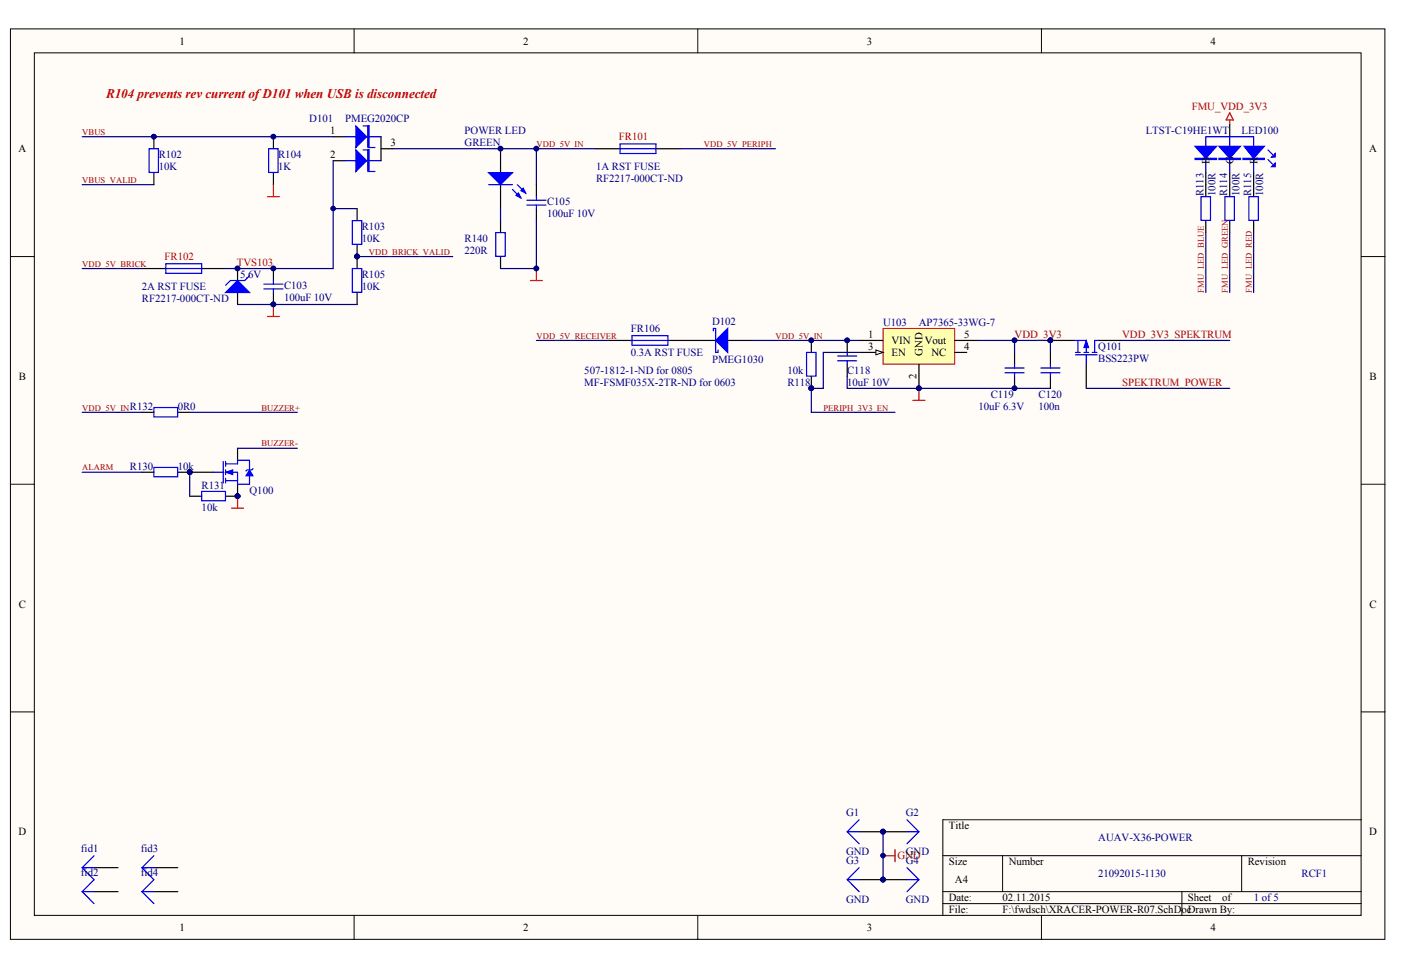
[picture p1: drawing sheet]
<svg xmlns="http://www.w3.org/2000/svg" width="289mm" height="200mm" viewBox="0 0 289 200" stroke-linecap="round" stroke-linejoin="round" font-family="sans-serif">
<defs><g id="words">
<text font-size="2.7" fill="#f00" x="21.9" y="20.2">R104 prevents rev current of D101 when USB is disconnected</text>
<g font-size="2.2">
<text x="37" y="9.2">1</text>
<text x="107.9" y="9.2">2</text>
<text x="178.8" y="9.2">3</text>
<text x="249.6" y="9.2">4</text>
<text x="68.1" y="27.7">1</text>
<text x="3.8" y="31.4">A</text>
<text x="68.1" y="32.7">2</text>
<text x="80.6" y="30.2">3</text>
<text x="249.4" y="33.9" transform="rotate(-90 249.4 33.9)">B</text>
<text x="254.4" y="33.9" transform="rotate(-90 254.4 33.9)">G</text>
<text x="259.3" y="33.9" transform="rotate(-90 259.3 33.9)">R</text>
<text x="282.4" y="31.4">A</text>
<text x="179" y="69.7">1</text>
<text x="183.8" y="70.9">VIN</text>
<text x="190.7" y="70.9">Vout</text>
<text x="198.9" y="69.7">5</text>
<text x="179" y="72.2">3</text>
<text x="183.8" y="73.4">EN</text>
<text x="190.3" y="73.4" transform="rotate(-90 190.3 73.4)">GND</text>
<text x="192.1" y="73.4">NC</text>
<text x="198.9" y="72.2">4</text>
<text x="3.9" y="78.4">B</text>
<text x="189" y="78.2" transform="rotate(-90 189 78.2)">2</text>
<text x="282.5" y="78.4">B</text>
<text x="3.9" y="125.3">C</text>
<text x="282.5" y="125.3">C</text>
<text x="3.8" y="172.3">D</text>
<text x="195.7" y="171">Title</text>
<text x="282.4" y="172.3">D</text>
<text x="195.7" y="178.4">Size</text>
<text x="208" y="178.4">Number</text>
<text x="257.3" y="178.4">Revision</text>
<text x="195.7" y="185.9">Date:</text>
<text x="196.9" y="182.2">A4</text>
<text x="206.8" y="185.9">02.11.2015</text>
<text x="245" y="185.9">Sheet</text>
<text x="252" y="185.9">of</text>
<text x="195.7" y="188.3">File:</text>
<text x="206.8" y="188.3">F:\fwdsch\XRACER-POWER-R07.SchDocDrawn By:</text>
<text x="37" y="192">1</text>
<text x="107.9" y="192">2</text>
<text x="178.8" y="192">3</text>
<text x="249.6" y="192">4</text>
</g>
<g font-size="2.2" fill="#800000">
<text x="245.8" y="22.8">FMU_VDD_3V3</text>
<text x="209.2" y="69.7">VDD_3V3</text>
<text x="231.4" y="69.7">VDD_3V3_SPEKTRUM</text>
<text x="231.4" y="79.6">SPEKTRUM_POWER</text>
<text x="185.1" y="177.2">GND</text>
</g>
<g font-size="2.2" fill="#000080">
<text x="63.8" y="25.3">D101</text>
<text x="71.2" y="25.3">PMEG2020CP</text>
<text x="95.8" y="27.7">POWER LED</text>
<text x="236.3" y="27.7">LTST-C19HE1WT</text>
<text x="256.1" y="27.7">LED100</text>
<text x="32.7" y="32.7">R102</text>
<text x="32.7" y="35.1">10K</text>
<text x="57.4" y="32.7">R104</text>
<text x="57.4" y="35.1">1K</text>
<text x="95.8" y="30.2">GREEN</text>
<text x="122.9" y="35.1">1A RST FUSE</text>
<text x="122.9" y="37.6">RF2217-000CT-ND</text>
<text x="248.2" y="40.4" transform="rotate(-90 248.2 40.4)">R113</text>
<text x="250.7" y="40.4" transform="rotate(-90 250.7 40.4)">100R</text>
<text x="253.1" y="40.4" transform="rotate(-90 253.1 40.4)">R114</text>
<text x="255.6" y="40.4" transform="rotate(-90 255.6 40.4)">100R</text>
<text x="258" y="40.4" transform="rotate(-90 258 40.4)">R115</text>
<text x="260.5" y="40.4" transform="rotate(-90 260.5 40.4)">100R</text>
<text x="74.6" y="47.5">R103</text>
<text x="112.8" y="42.3">C105</text>
<text x="112.8" y="44.8">100uF 10V</text>
<text x="74.6" y="50">10K</text>
<text x="95.8" y="50">R140</text>
<text x="95.8" y="52.4">220R</text>
<text x="29.3" y="59.8">2A RST FUSE</text>
<text x="49.5" y="57.4">5.6V</text>
<text x="58.6" y="59.6">C103</text>
<text x="74.6" y="57.4">R105</text>
<text x="74.6" y="59.8">10K</text>
<text x="29.3" y="62.3">RF2217-000CT-ND</text>
<text x="58.6" y="62.1">100uF 10V</text>
<text x="130.1" y="68.5">FR106</text>
<text x="146.9" y="67">D102</text>
<text x="182.1" y="67.2">U103</text>
<text x="189.5" y="67.2">AP7365-33WG-7</text>
<text x="120.5" y="77.1">507-1812-1-ND for 0805</text>
<text x="130.1" y="73.4">0.3A RST FUSE</text>
<text x="146.9" y="74.9">PMEG1030</text>
<text x="162.4" y="77.1">10k</text>
<text x="174.7" y="77.1">C118</text>
<text x="226.5" y="72.2">Q101</text>
<text x="226.5" y="74.7">BSS223PW</text>
<text x="120.5" y="79.6">MF-FSMF035X-2TR-ND for 0603</text>
<text x="162.4" y="79.6">R118</text>
<text x="174.7" y="79.6">10uF 10V</text>
<text x="204.3" y="82.1">C119</text>
<text x="214.2" y="82.1">C120</text>
<text x="26.8" y="84.6">R132</text>
<text x="36.7" y="84.6">0R0</text>
<text x="201.8" y="84.6">10uF 6.3V</text>
<text x="214.2" y="84.6">100n</text>
<text x="26.8" y="96.9">R130</text>
<text x="36.7" y="96.9">10k</text>
<text x="41.6" y="100.8">R131</text>
<text x="51.5" y="101.9">Q100</text>
<text x="41.6" y="105.3">10k</text>
<text x="174.5" y="168.3">G1</text>
<text x="186.8" y="168.3">G2</text>
<text x="226.5" y="173.5">AUAV-X36-POWER</text>
<text x="16.7" y="175.7">fid1</text>
<text x="29" y="175.7">fid3</text>
<text x="174.5" y="176.2">GND</text>
<text x="174.5" y="178.2">G3</text>
<text x="186.8" y="176.2">GND</text>
<text x="186.8" y="178.2">G4</text>
<text x="16.7" y="180.7">fid2</text>
<text x="29" y="180.7">fid4</text>
<text x="226.5" y="180.9">21092015-1130</text>
<text x="258.5" y="185.9">1 of 5</text>
<text x="268.4" y="180.9">RCF1</text>
<text x="174.5" y="186.1">GND</text>
<text x="186.8" y="186.1">GND</text>
</g>
<g font-size="2.2" fill="#f00">
<text x="127.6" y="29">FR101</text>
<text x="34" y="53.7">FR102</text>
<text x="48.8" y="54.9">TVS103</text>
</g>
<g font-size="1.8" fill="#800000">
<text x="17" y="27.8">VBUS</text>
<text x="110.6" y="30.3">VDD_5V_IN</text>
<text x="145.1" y="30.3">VDD_5V_PERIPH</text>
<text x="17" y="37.7">VBUS_VALID</text>
<text x="76.1" y="52.5">VDD_BRICK_VALID</text>
<text x="17" y="55">VDD_5V_BRICK</text>
<text x="248.3" y="60.3" transform="rotate(-90 248.3 60.3)">FMU_LED_BLUE</text>
<text x="253.2" y="60.3" transform="rotate(-90 253.2 60.3)">FMU_LED_GREEN</text>
<text x="258.2" y="60.3" transform="rotate(-90 258.2 60.3)">FMU_LED_RED</text>
<text x="110.6" y="69.8">VDD_5V_RECEIVER</text>
<text x="159.9" y="69.8">VDD_5V_IN</text>
<text x="17" y="84.7">VDD_5V_IN</text>
<text x="53.9" y="84.7">BUZZER+</text>
<text x="169.8" y="84.7">PERIPH_3V3_EN</text>
<text x="53.9" y="92.1">BUZZER-</text>
<text x="17" y="97">ALARM</text>
</g>
</g></defs>
<g fill="#fffcf8" stroke="#000" stroke-width=".21">
<path d="M2.2 6h283.4v187.7h-283.4z"/>
<path d="M7.1 10.9h273.6v177.9h-273.6z"/>
</g>
<g fill="none" stroke="#000" stroke-width=".21">
<path d="M73 6v4.9M143.9 6v4.9M214.8 6v4.9M2.2 52.9h4.9M280.7 52.9h5M2.2 99.9h4.9M280.7 99.9h5M2.2 146.8h4.9M280.7 146.8h5M194.4 176.5h86.3M206.8 176.5v7.4M256.1 176.5v7.4"/>
<path d="M280.7 169h-86.3v19.8M73 188.8v5M143.9 188.8v5M194.4 183.9h86.3M194.4 186.3h86.3M214.8 188.8v5M243.7 183.9v4.9"/>
</g>
<g fill="none" stroke="#000" stroke-width=".25">
<path d="M31.7 28.2v2.5M31.7 35.6v2.5M110.6 38.1v2.5M29.3 55.4h4.9M41.6 55.4h4.9M49 55.4v2.4M56.4 55.4v2.4M73.6 52.9v2.5M110.6 43v2.5M49 60.3v2.5M56.4 60.3v2.5M73.6 60.3v2.5"/>
<path d="M125.4 70.2h4.9M137.7 70.2h9.9M150.1 70.2h4.9M174.7 70.2v2.5M174.7 75.1v2.5M209.2 72.7v2.4M209.2 77.6v2.5M216.6 72.7v2.4M216.6 77.6v2.5M39.1 97.4h5M49 92.4v2.5M49 99.9v2.4"/>
<path d="M19.4 178.9h4.9M31.7 178.9h5M177.2 171.5h9.8M19.4 183.9h4.9M31.7 183.9h5M177.2 181.4h9.8"/>
</g>
<g fill="none" stroke="#00f" stroke-width=".25">
<path d="M30.7 30.7h2v4.9h-2zM34.2 54.4h7.4v2h-7.4zM34.2 55.4h7.4M51.5 56.9l-1 .9h-3l-1 1M54.4 58.6h4M54.4 59.6h4M56.4 57.8v.8M56.4 59.6v.7M72.7 55.4h1.9v4.9h-1.9zM108.6 41.3h4M108.6 42.3h4M110.6 40.6v.7"/>
<path d="M110.6 42.3v.7M130.3 69.2h7.4v2h-7.4zM130.3 70.2h7.4M147.1 68.2v-.5h.5v5h.5v-.5M172.7 73.4h4M172.7 74.4h4M174.7 72.7v.7M174.7 74.4v.7M207.3 75.9h3.9M207.3 76.9h3.9M209.2 75.1v.8M209.2 76.9v.7"/>
<path d="M214.7 75.9h3.9M214.7 76.9h3.9M216.6 75.1v.8M216.6 76.9v.7M44.1 97.4h1.9M46 95.2v4.4M46.5 95.7h2.5v-.8h2.5v2M46.5 97.4h2.5v2.5h2.5v-1.8M46.5 99.1h2.5M46.5 95.2v.9M46.5 96.9v1M46.5 98.6v1"/>
<path d="M52.2 96.6l-.3 .3h-.9l-.3 .2M16.9 178.9l2.5 2.5-2.5 2.5M16.9 178.9h2.5M19.4 176.5l-2.5 2.4M29.3 178.9h2.4M29.3 178.9l2.4 2.5-2.4 2.5M31.7 176.5l-2.4 2.4M174.7 171.5l2.5 2.5M174.7 171.5h2.5M177.2 169l-2.5 2.5M177.2 178.9l-2.5 2.5M187 171.5h2.5"/>
<path d="M187 169l2.5 2.5M187 178.9l2.5 2.5M189.5 171.5l-2.5 2.5M16.9 183.9l2.5 2.4M16.9 183.9h2.5M29.3 183.9h2.4M29.3 183.9l2.4 2.4M174.7 181.4l2.5 2.5M174.7 181.4h2.5M187 181.4h2.5M189.5 181.4l-2.5 2.5"/>
</g>
<g fill="none" stroke="#000080" stroke-width=".25">
<path d="M16.9 38.1h14.8M16.9 28.2h51.8M68.7 33.1v22.3h-22.2M16.9 55.4h12.4M73.6 52.9h19.8M49 62.8h24.6M110.6 70.2h14.8M155 70.2h22.2M174.7 77.6v2.5h41.9M16.9 97.4h12.4M16.9 85h12.4M49 92.4h12.3"/>
<path d="M182.1 171.5v9.9"/>
</g>
<g fill="#000080" stroke="#000080" stroke-width=".21">
<circle cx="73.6" cy="52.9" r=".48"/>
<circle cx="56.4" cy="62.8" r=".48"/>
<circle cx="56.4" cy="55.4" r=".48"/>
<circle cx="110.6" cy="55.4" r=".48"/>
<circle cx="174.7" cy="70.2" r=".48"/>
<circle cx="189.5" cy="80.1" r=".48"/>
<circle cx="209.2" cy="80.1" r=".48"/>
<circle cx="182.1" cy="171.5" r=".48"/>
<circle cx="182.1" cy="181.4" r=".48"/>
<circle cx="182.1" cy="176.4" r=".48"/>
<circle cx="49" cy="55.4" r=".48"/>
<circle cx="39.1" cy="97.4" r=".48"/>
<circle cx="49" cy="102.3" r=".48"/>
<circle cx="31.7" cy="28.2" r=".48"/>
</g>
<path d="M109.4 57.8h2.5M110.6 55.4v2.4M55.2 65.3h2.4M56.4 62.8v2.5M188.3 82.6h2.4M189.5 80.1v2.5M47.8 104.8h2.4M49 102.3v2.5M182.1 176.5h2.5M184.6 175.2v2.5" fill="none" stroke="#800000" stroke-width=".25"/>
<g fill="#00f" stroke="#00f" stroke-width=".25">
<path d="M150.1 67.7v5l-2.5-2.5z"/>
<path d="M49 57.8l2.5 2.5h-5z"/>
</g>
<g fill="#00f" stroke="#00f" stroke-width=".21">
<path d="M46.5 97.4l1.5-.5v1z"/>
<path d="M51.5 96.9l.7 1.2h-1.5z"/>
</g>
<path d="M182.1 67.7h14.8v7.4h-14.8z" fill="#ffffb0" stroke="#800000" stroke-width=".21"/>
<path d="M177.2 70.2h4.9M177.2 72.7h4.9" fill="none" stroke="#000" stroke-width=".25"/>
<path d="M180.6 72.2l1.5 .5-1.5 .5z" fill="#fffcf8" stroke="#000" stroke-width=".21"/>
<g fill="none" stroke="#000" stroke-width=".25">
<path d="M56.4 28.2v2.5M56.4 35.6v2.5M68.7 33.1h2.5M68.7 28.2h2.5M78.6 30.7h2.4M78.6 28.2v4.9M103.2 30.7v4.9M103.2 38.1v4.9M122.9 30.7h5M135.3 30.7h4.9M248.7 35.6v5M253.6 25.7v2.5"/>
<path d="M253.6 35.6v5M258.5 35.6v5M73.6 43v2.5M73.6 50.4v2.5M103.2 45.5v2.5M103.2 52.9v2.5M248.7 45.5v2.5M253.6 45.5v2.5M258.5 45.5v2.5M167.3 70.2v2.5M167.3 77.6v2.5M189.5 75.1v5"/>
<path d="M196.9 70.2h4.9M196.9 72.7h2.5M216.6 70.2h5M224 75.1v5M226.5 70.2h4.9M29.3 97.4h2.4M29.3 85h2.4M36.7 97.4h2.4M36.7 85h2.4M39.1 102.3h2.5M46.5 102.3h2.5"/>
</g>
<g fill="#000080" stroke="#000080" stroke-width=".21">
<circle cx="189.5" cy="80.1" r=".48"/>
<circle cx="209.2" cy="70.2" r=".48"/>
<circle cx="167.3" cy="70.2" r=".48"/>
<circle cx="167.3" cy="80.1" r=".48"/>
<circle cx="39.1" cy="97.4" r=".48"/>
<circle cx="49" cy="102.3" r=".48"/>
<circle cx="68.7" cy="43" r=".48"/>
<circle cx="110.6" cy="30.6" r=".48"/>
<circle cx="110.6" cy="55.4" r=".48"/>
<circle cx="103.2" cy="30.6" r=".48"/>
<circle cx="216.6" cy="70.2" r=".48"/>
<circle cx="56.4" cy="28.2" r=".48"/>
<circle cx="73.6" cy="52.9" r=".48"/>
</g>
<g fill="none" stroke="#000080" stroke-width=".25">
<path d="M81 30.7h41.9M110.6 30.7v7.4M140.2 30.7h19.7M68.7 43h4.9M103.2 43v2.5M110.6 45.5v9.9h-7.4M248.7 48v12.3M253.6 48v12.3M258.5 48v12.3M177.2 72.7h-7.4v7.4h-2.5v4.9h17.3M201.8 70.2h14.8v2.5M209.2 70.2v2.5"/>
<path d="M231.4 70.2h22.2M39.1 97.4v4.9M39.1 85h22.2M224 80.1h29.6"/>
</g>
<g fill="none" stroke="#00f" stroke-width=".25">
<path d="M55.4 30.7h1.9v4.9h-1.9zM71.2 28.2h7.4M71.2 33.1h7.4M74.9 26h1.2M74.9 30.9h1.2M76.1 35.4h1.2M76.1 30.4h1.2M100.8 38.1h4.9M105.7 39.1l1.7 1.7M106.7 38.1l1.7 1.7M127.9 29.7h7.4v2h-7.4zM127.9 30.7h7.4"/>
<path d="M248.7 35.6v-7.4h9.8v7.4M253.6 28.2v7.4M261.5 32.9l1 1M261.5 30.9l1 1M72.7 45.5h1.9v4.9h-1.9zM102.2 48h2v4.9h-2zM247.7 40.6h1.9v4.8h-1.9zM252.6 40.6h2v4.8h-2zM257.5 40.6h2v4.8h-2zM166.3 72.7h2v4.9h-2zM221.6 70.2h2.4v2.5M221.8 73.2h4.4"/>
<path d="M221.8 72.7h1M222.3 70.2v2.5M223.5 72.7h1M224 73.2v1.9M225.3 72.7h.9M226.5 70.2h-.8v2.5M31.7 96.4h4.9v1.9h-4.9zM31.7 84h4.9v2h-4.9zM41.6 101.3h4.9v2h-4.9z"/>
</g>
<path d="M56.4 38.1v2.5M253.6 23.3l.7 1.4h-1.4zM253.6 24.7v1M55.2 40.6h2.4" fill="none" stroke="#800000" stroke-width=".25"/>
<g fill="#00f" stroke="#00f" stroke-width=".25">
<path d="M251.4 30.2h4.4l-2.2 2.4z"/>
<path d="M256.6 30.2h4.2l-2.3 2.4z"/>
<path d="M263 33.6v.8h-.8z"/>
<path d="M263 31.7v.7h-.8z"/>
<path d="M246.5 30.2h4.4l-2.2 2.4z"/>
<path d="M100.8 35.6h4.9l-2.5 2.5z"/>
<path d="M106.9 39.8l.5 1-1-.5z"/>
<path d="M107.9 38.8l.5 1-1-.5z"/>
<path d="M73.4 30.9l2.2 2.2-2.2 2.3z"/>
<path d="M73.4 26l2.2 2.2-2.2 2.2z"/>
<path d="M251.4 32.6h4.4v.3h-4.4z" fill-rule="evenodd"/>
<path d="M256.3 32.6h4.5v.3h-4.5z" fill-rule="evenodd"/>
<path d="M246.5 32.6h4.4v.3h-4.4z" fill-rule="evenodd"/>
<path d="M75.9 30.9h.2v4.5h-.2z" fill-rule="evenodd"/>
<path d="M75.9 26h.2v4.4h-.2z" fill-rule="evenodd"/>
</g>
<path d="M224 70.2l.5 1.5h-1z" fill="#00f" stroke="#00f" stroke-width=".21"/>
<use href="#words"/>
</svg>
